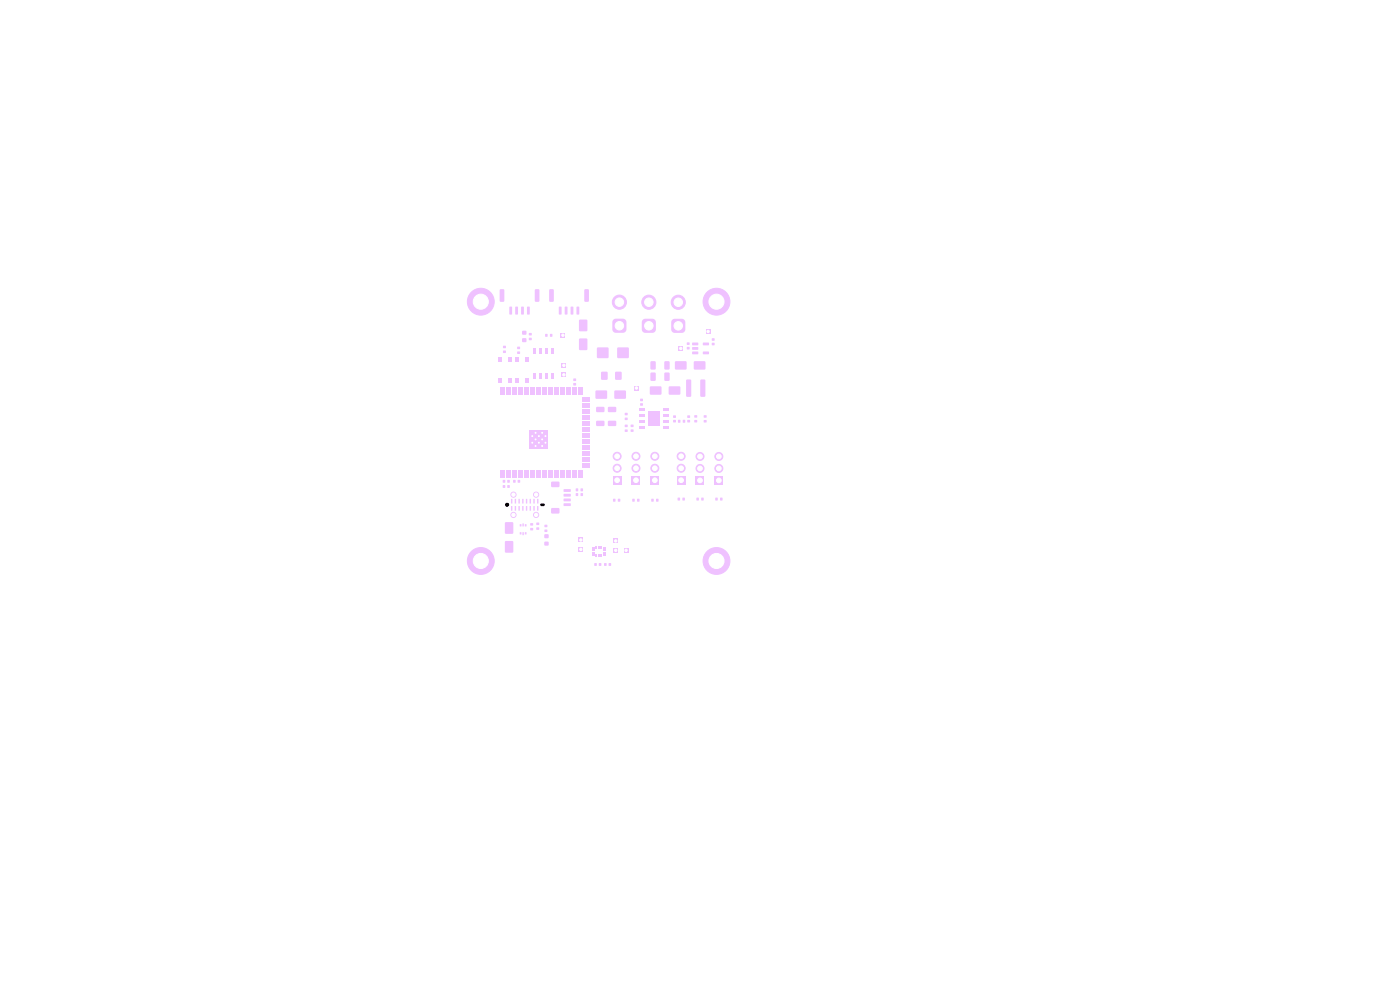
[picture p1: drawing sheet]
<svg xmlns="http://www.w3.org/2000/svg" width="297mm" height="210mm" viewBox="0 0 297 210" stroke-linecap="round" stroke-linejoin="round" font-family="sans-serif">
<g fill="#efc1ff">
<path d="M106.7 74.4h.6v.5h-.6z"/>
<path d="M106.7 73.4h.6v.4h-.6z"/>
<path d="M123.2 103.6h.4v.6h-.4z"/>
<path d="M122.2 103.6h.4v.6h-.4z"/>
<path d="M149.7 69.8h1v1h-1z"/>
<path d="M151.6 101.1h1.7v1.7h-1.7z"/>
</g>
<g fill="#efc1ff" stroke="#efc1ff" stroke-width=".21">
<circle cx="152.5" cy="99.4" r=".85"/>
<circle cx="152.5" cy="96.8" r=".85"/>
</g>
<g fill="#efc1ff">
<path d="M146.9 72.7h1.2v.5h-1.2z"/>
<path d="M146.9 73.7l1.2-.1v.5l-1.2 .1z"/>
<path d="M146.9 74.6h1.2v.5h-1.2z"/>
<path d="M149.1 74.6h1.2l.1 .5h-1.2z"/>
<path d="M149.1 72.7h1.2l.1 .5h-1.2z"/>
<path d="M125.6 116.1h.5v.3h-.5z"/>
<path d="M125.6 116.6h.5v.3h-.5z"/>
<path d="M125.6 117.1h.5v.3h-.5z"/>
<path d="M125.6 117.6h.5v.3h-.5z"/>
<path d="M126.3 117.7h.4v.5h-.4z"/>
<path d="M126.8 117.7h.4v.5h-.4z"/>
<path d="M127.3 117.7h.4v.5h-.4z"/>
<path d="M127.9 117.6h.5v.3h-.5z"/>
<path d="M127.9 117.1h.5v.3h-.5z"/>
<path d="M127.9 116.6h.5v.3h-.5z"/>
<path d="M127.9 116.1h.5v.3h-.5z"/>
<path d="M127.3 115.8h.4v.5h-.4z"/>
<path d="M126.8 115.8h.4v.5h-.4z"/>
<path d="M126.3 115.8h.4v.5h-.4z"/>
<path d="M143.2 76.7h2.4v1.6h-2.4z"/>
<path d="M147.2 76.7h2.4v1.6h-2.4z"/>
<path d="M122.3 65.1h.6l-.1 1.6-.5-.1z"/>
<path d="M121.1 65.1h.5v1.6l-.5-.1z"/>
<path d="M119.8 65.1h.6l-.1 1.6-.5-.1z"/>
<path d="M118.6 65.1h.5v1.6l-.5-.1z"/>
<path d="M124 61.4l.7-.1 .2 .2v2.3l-.1 .2h-.6l-.2-.1z"/>
<path d="M116.6 61.4l.6-.1 .3 .2v2.3l-.2 .2h-.6l-.2-.1z"/>
<path d="M122.7 116h1v1h-1z"/>
<path d="M132.6 87.6h.5v.5h-.5z"/>
<path d="M132.6 88.6h.5v.5h-.5z"/>
<path d="M138.2 105.8h.4v.6h-.4z"/>
<path d="M139.2 105.8h.5v.6h-.5z"/>
<path d="M142.6 67.9l.5-.3h1.5l.5 .2 .3 .6v1.5l-.2 .4-.6 .3h-1.5l-.4-.1-.3-.6v-1.5z"/>
</g>
<circle cx="143.9" cy="64.1" r="1.5" fill="#efc1ff" stroke="#efc1ff" stroke-width=".21"/>
<g fill="#efc1ff">
<path d="M130.1 105.8h.4v.6h-.4z"/>
<path d="M131.1 105.8h.5v.6h-.5z"/>
<path d="M113.8 110.9h.6v.4h-.6z"/>
<path d="M113.8 111.9h.6v.5h-.6z"/>
<path d="M130.1 101h1.7v1.7h-1.7z"/>
</g>
<g fill="#efc1ff" stroke="#efc1ff" stroke-width=".21">
<circle cx="130.9" cy="99.3" r=".85"/>
<circle cx="130.9" cy="96.8" r=".85"/>
</g>
<g fill="#efc1ff">
<path d="M141.9 82h2.4v1.7h-2.4z"/>
<path d="M137.9 82h2.4v1.7h-2.4z"/>
<path d="M134.1 101h1.7v1.7h-1.7z"/>
</g>
<g fill="#efc1ff" stroke="#efc1ff" stroke-width=".21">
<circle cx="134.9" cy="99.3" r=".85"/>
<circle cx="134.9" cy="96.8" r=".85"/>
</g>
<g fill="#efc1ff">
<path d="M145.7 73.6h.6v.5h-.6z"/>
<path d="M145.7 72.7h.6v.4h-.6z"/>
<path d="M112.2 70.7h.6v.4h-.6z"/>
<path d="M112.2 71.7h.6v.4h-.6z"/>
<path d="M130.2 67.8l.4-.2h1.5l.6 .3 .2 .5v1.5l-.3 .5-.5 .2h-1.5l-.5-.3-.2-.4v-1.5z"/>
</g>
<circle cx="131.4" cy="64.1" r="1.5" fill="#efc1ff" stroke="#efc1ff" stroke-width=".21"/>
<g fill="#efc1ff">
<path d="M119.1 79h1v1h-1z"/>
<path d="M126.5 86.4l1.6-.1 .1 .2v.8l-.2 .1h-1.4l-.2-.2z"/>
<path d="M126.5 89.3h1.6l.1 .2v.7l-.2 .2h-1.4l-.2-.3z"/>
<path d="M151 71.8h.6v.5h-.6z"/>
<path d="M151 72.7h.6v.5h-.6z"/>
<path d="M122.2 104.6h.4v.6h-.4z"/>
<path d="M123.2 104.6h.4v.6h-.4z"/>
<path d="M147.6 101.1h1.7v1.7h-1.7z"/>
</g>
<g fill="#efc1ff" stroke="#efc1ff" stroke-width=".21">
<circle cx="148.5" cy="99.4" r=".85"/>
<circle cx="148.5" cy="96.8" r=".85"/>
</g>
<g fill="#efc1ff">
<path d="M115.5 114.9h.8v.8h-.8z"/>
<path d="M115.5 113.4h.8v.7h-.8z"/>
<path d="M127.6 78.9h1.2v1.6h-1.2z"/>
<path d="M130.5 78.9h1.3v1.6h-1.3z"/>
<path d="M149.3 88.1h.6v.5h-.6z"/>
<path d="M149.3 89.1h.6v.5h-.6z"/>
<path d="M132.6 90.1h.5v.5h-.5z"/>
<path d="M132.6 91.1h.5v.5h-.5z"/>
<path d="M142.8 89.1h.6v.5h-.6z"/>
<path d="M142.8 88.1h.6v.5h-.6z"/>
<path d="M107.6 102.9h.5v.6h-.5z"/>
<path d="M106.7 102.9h.5v.6h-.5z"/>
<path d="M109.7 73.6h.6v.4h-.6z"/>
<path d="M109.7 74.6h.6v.5h-.6z"/>
</g>
<circle cx="102" cy="64" r="2.85" fill="#efc1ff" stroke="#efc1ff" stroke-width=".21"/>
<g fill="#efc1ff">
<path d="M151.8 105.6h.4v.6h-.4z"/>
<path d="M152.8 105.6h.5v.6h-.5z"/>
<path d="M106.1 99.7h.9v1.5h-.9z"/>
<path d="M107.4 99.7h.9v1.5h-.9z"/>
<path d="M108.7 99.7h.9v1.5h-.9z"/>
<path d="M110 99.7h.9v1.5h-.9z"/>
<path d="M111.2 99.7h.9v1.5h-.9z"/>
<path d="M112.5 99.7h.9v1.5h-.9z"/>
<path d="M113.8 99.7h.9v1.5h-.9z"/>
<path d="M115 99.7h.9v1.5h-.9z"/>
<path d="M116.3 99.7h.9v1.5h-.9z"/>
<path d="M117.6 99.7h.9v1.5h-.9z"/>
<path d="M118.8 99.7h.9v1.5h-.9z"/>
<path d="M120.1 99.7h.9v1.5h-.9z"/>
<path d="M121.4 99.7h.9v1.5h-.9z"/>
<path d="M122.7 99.7h.9v1.5h-.9z"/>
<path d="M123.6 98.2h1.5v.9h-1.5z"/>
<path d="M123.6 97h1.5v.9h-1.5z"/>
<path d="M123.6 95.7h1.5v.9h-1.5z"/>
<path d="M123.6 94.4h1.5v.9h-1.5z"/>
<path d="M123.6 93.2h1.5v.9h-1.5z"/>
<path d="M123.6 91.9h1.5v.9h-1.5z"/>
<path d="M123.6 90.6h1.5v.9h-1.5z"/>
<path d="M123.6 89.4h1.5v.9h-1.5z"/>
<path d="M123.6 88.1h1.5v.9h-1.5z"/>
<path d="M123.6 86.8h1.5v.9h-1.5z"/>
<path d="M123.6 85.5h1.5v.9h-1.5z"/>
<path d="M123.6 84.3h1.5v.9h-1.5z"/>
<path d="M122.7 82.2h.9v1.5h-.9z"/>
<path d="M121.4 82.2h.9v1.5h-.9z"/>
<path d="M120.1 82.2h.9v1.5h-.9z"/>
<path d="M118.8 82.2h.9v1.5h-.9z"/>
<path d="M117.6 82.2h.9v1.5h-.9z"/>
<path d="M116.3 82.2h.9v1.5h-.9z"/>
<path d="M115 82.2h.9v1.5h-.9z"/>
<path d="M113.8 82.2h.9v1.5h-.9z"/>
<path d="M112.5 82.2h.9v1.5h-.9z"/>
<path d="M111.2 82.2h.9v1.5h-.9z"/>
<path d="M110 82.2h.9v1.5h-.9z"/>
<path d="M108.7 82.2h.9v1.5h-.9z"/>
<path d="M107.4 82.2h.9v1.5h-.9z"/>
<path d="M106.1 82.2h.9v1.5h-.9z"/>
</g>
<g fill="#efc1ff" stroke="#efc1ff" stroke-width=".21">
<circle cx="113.6" cy="94.6" r=".3"/>
<circle cx="115" cy="94.6" r=".3"/>
<circle cx="112.9" cy="93.9" r=".3"/>
<circle cx="114.3" cy="93.9" r=".3"/>
<circle cx="115.7" cy="93.9" r=".3"/>
<circle cx="113.6" cy="93.2" r=".3"/>
</g>
<path d="M112.4 91.3h3.9v3.9h-3.9z" fill="#efc1ff"/>
<g fill="#efc1ff" stroke="#efc1ff" stroke-width=".21">
<circle cx="115" cy="93.2" r=".3"/>
<circle cx="112.9" cy="92.5" r=".3"/>
<circle cx="114.3" cy="92.5" r=".3"/>
<circle cx="115.7" cy="92.5" r=".3"/>
<circle cx="113.6" cy="91.8" r=".3"/>
<circle cx="115" cy="91.8" r=".3"/>
</g>
<g fill="#efc1ff">
<path d="M145.6 80.6l.8-.1 .2 .1v3.3l-.1 .3h-.7l-.2-.2z"/>
<path d="M148.6 80.6l.8-.1 .2 .1v3.3l-.1 .3h-.7l-.2-.2z"/>
<path d="M109.2 80.3h.7v1h-.7z"/>
<path d="M109.2 75.9h.7v1h-.7z"/>
<path d="M111.4 80.3h.7v1h-.7z"/>
<path d="M111.4 75.9h.7v1h-.7z"/>
<path d="M138.1 101h1.7v1.7h-1.7z"/>
</g>
<g fill="#efc1ff" stroke="#efc1ff" stroke-width=".21">
<circle cx="138.9" cy="99.3" r=".85"/>
<circle cx="138.9" cy="96.8" r=".85"/>
</g>
<g fill="#efc1ff">
<path d="M119.1 77h1v1h-1z"/>
<path d="M113.1 79.1h.5v1.2h-.5z"/>
<path d="M114.3 79.1h.5v1.2h-.5z"/>
<path d="M115.6 79.1h.5v1.2h-.5z"/>
<path d="M116.9 79.1h.5v1.2h-.5z"/>
<path d="M116.9 73.8h.5v1.3h-.5z"/>
<path d="M115.6 73.8h.5v1.3h-.5z"/>
<path d="M114.3 73.8h.5v1.3h-.5z"/>
<path d="M113.1 73.8h.5v1.3h-.5z"/>
</g>
<circle cx="102" cy="119" r="2.85" fill="#efc1ff" stroke="#efc1ff" stroke-width=".21"/>
<g fill="#efc1ff">
<path d="M121.6 80.3h.6v.5h-.6z"/>
<path d="M121.6 81.3h.6v.5h-.6z"/>
<path d="M115.5 112.4h.6v.4h-.6z"/>
<path d="M115.5 111.3h.6v.5h-.6z"/>
<path d="M141 79.1l.8-.1 .2 .2 .1 1.4-.2 .2h-.7l-.3-.1z"/>
<path d="M138 79.1l.9-.1 .2 .2v1.4l-.1 .2h-.8l-.2-.1z"/>
<path d="M107.2 114.8h1.6v2.4h-1.6z"/>
<path d="M107.2 110.8h1.6v2.4h-1.6z"/>
<path d="M134.5 81.8h1v1h-1z"/>
<path d="M126.1 119.5h.5v.5h-.5z"/>
<path d="M127.1 119.5h.4v.5h-.4z"/>
<path d="M122.7 114h1v1h-1z"/>
<path d="M111.8 65.1h.6l-.1 1.6-.5-.1z"/>
<path d="M110.6 65.1h.5v1.6l-.5-.1z"/>
<path d="M109.3 65.1h.6l-.1 1.6-.5-.1z"/>
<path d="M108.1 65.1h.5v1.6l-.5-.1z"/>
<path d="M113.5 61.4l.7-.1 .2 .2v2.3l-.1 .2h-.6l-.2-.1z"/>
<path d="M106.1 61.4l.6-.1 .3 .2v2.3l-.2 .2h-.6l-.2-.1z"/>
</g>
<circle cx="152" cy="64" r="2.85" fill="#efc1ff" stroke="#efc1ff" stroke-width=".21"/>
<g fill="#efc1ff">
<path d="M119.6 106.8h1.4l.1 .5h-1.5z"/>
<path d="M119.6 105.8h1.4l.1 .5h-1.5z"/>
<path d="M119.6 104.8h1.4l.1 .5h-1.5z"/>
<path d="M119.6 103.8h1.4l.1 .5h-1.5z"/>
<path d="M117 107.8h1.5l.2 .2v.8l-.2 .2-1.4-.1-.2-.2z"/>
<path d="M117 102.2h1.5l.2 .2v.8l-.2 .2-1.4-.1-.2-.2z"/>
<path d="M143.6 101h1.7v1.7h-1.7z"/>
</g>
<g fill="#efc1ff" stroke="#efc1ff" stroke-width=".21">
<circle cx="144.5" cy="99.3" r=".85"/>
<circle cx="144.5" cy="96.8" r=".85"/>
</g>
<g fill="#efc1ff">
<path d="M130.1 116.2h1v1h-1z"/>
<path d="M112.5 111h.6v.5h-.6z"/>
<path d="M112.5 112h.6v.5h-.6z"/>
<path d="M135.8 85.6h.6v.4h-.6z"/>
<path d="M135.8 84.6h.6v.5h-.6z"/>
<path d="M143.8 105.6h.4v.6h-.4z"/>
<path d="M144.8 105.6h.5v.6h-.5z"/>
<path d="M128.2 119.5h.5v.5h-.5z"/>
<path d="M129.1 119.5h.5v.5h-.5z"/>
<path d="M126.4 82.9h2.3v1.6h-2.3z"/>
<path d="M130.4 82.9h2.3v1.6h-2.3z"/>
<path d="M122.9 71.9h1.6v2.3h-1.6z"/>
<path d="M122.9 67.9h1.6v2.3h-1.6z"/>
<path d="M136.3 67.9l.6-.3h1.5l.5 .2 .2 .6v1.5l-.1 .4-.6 .3h-1.5l-.5-.2-.3-.5v-1.5z"/>
</g>
<circle cx="137.6" cy="64.1" r="1.5" fill="#efc1ff" stroke="#efc1ff" stroke-width=".21"/>
<g fill="#efc1ff">
<path d="M111.4 111.2h.3v.5h-.3z"/>
<path d="M110.8 111.1h.3v.6l-.3-.1z"/>
<path d="M110.3 111.2h.3v.5h-.3z"/>
<path d="M110.3 112.9h.3v.5h-.3z"/>
<path d="M110.8 112.9h.3v.6h-.3z"/>
<path d="M111.4 112.9h.3v.5h-.3z"/>
</g>
<circle cx="107.6" cy="107.1" r=".33" fill="#efc1ff" stroke="#efc1ff" stroke-width=".21"/>
<path d="M114.9 107.1h.4" fill="none" stroke="#efc1ff" stroke-width=".58"/>
<g fill="#efc1ff">
<path d="M108.4 105.8l.3 .1v.9h-.3z"/>
<path d="M109.2 105.8l.3 .1-.1 .9h-.2z"/>
<path d="M110 105.8l.3 .1-.1 .9h-.2z"/>
<path d="M110.8 105.8l.3 .1-.1 .9h-.2z"/>
<path d="M111.6 105.8l.3 .1-.1 .9h-.2z"/>
<path d="M112.4 105.8l.2 .1v.9h-.2z"/>
<path d="M113.2 105.8l.2 .1v.9h-.3z"/>
<path d="M114 105.8l.2 .1v.9h-.3z"/>
<path d="M114 107.4h.2v.9h-.3z"/>
<path d="M113.2 107.4h.2v.9h-.3z"/>
<path d="M112.4 107.4h.2v.9h-.2z"/>
<path d="M111.6 107.4h.3l-.1 .9h-.2z"/>
<path d="M110.8 107.4h.3l-.1 .9h-.2z"/>
<path d="M110 107.4h.3l-.1 .9h-.2z"/>
<path d="M109.2 107.4h.3l-.1 .9h-.2z"/>
<path d="M108.4 107.4h.3v.9h-.3z"/>
</g>
<g fill="#efc1ff" stroke="#efc1ff" stroke-width=".21">
<circle cx="108.9" cy="104.9" r=".55"/>
<circle cx="108.9" cy="109.2" r=".55"/>
<circle cx="113.7" cy="104.9" r=".55"/>
<circle cx="113.7" cy="109.2" r=".55"/>
</g>
<g fill="#efc1ff">
<path d="M107.9 75.8h.7v1h-.7z"/>
<path d="M107.9 80.2h.7v1h-.7z"/>
<path d="M105.7 75.8h.7v1h-.7z"/>
<path d="M105.8 80.2h.6v1h-.6z"/>
<path d="M135.5 86.6h1.2v.5h-1.2z"/>
<path d="M135.5 87.9h1.2v.5h-1.2z"/>
<path d="M135.5 89.1h1.2v.5h-1.2z"/>
<path d="M135.5 90.4h1.2v.5h-1.2z"/>
<path d="M140.7 90.4h1.3v.5h-1.3z"/>
<path d="M140.7 89.1h1.3v.5h-1.3z"/>
<path d="M140.7 87.9h1.3v.5h-1.3z"/>
<path d="M140.7 86.6h1.3v.5h-1.3z"/>
<path d="M137.5 87.2h2.4v3.1h-2.4z"/>
<path d="M109.8 101.8h.5v.6h-.5z"/>
<path d="M108.9 101.8h.5v.6h-.5z"/>
<path d="M143.9 73.4h1v1h-1z"/>
<path d="M130.1 114.2h1v1h-1z"/>
<path d="M131 73.8h2.3v2.1h-2.3z"/>
<path d="M126.7 73.8h2.3v2.1h-2.3z"/>
<path d="M133.8 90.1h.6v.5h-.6z"/>
<path d="M133.8 91.1h.6v.5h-.6z"/>
<path d="M129 86.4l1.6-.1 .1 .2v.8l-.2 .1h-1.4l-.2-.2z"/>
<path d="M129 89.3h1.6l.1 .2v.7l-.2 .2h-1.4l-.2-.3z"/>
<path d="M141 76.7l.8-.1 .2 .2 .1 1.4-.2 .2h-.7l-.3-.1z"/>
<path d="M138 76.7l.9-.1 .2 .2v1.4l-.1 .2h-.8l-.2-.1z"/>
<path d="M116.7 70.9h.5v.5h-.5z"/>
<path d="M115.7 70.9h.4v.5h-.4z"/>
<path d="M118.9 70.6h1v1h-1z"/>
</g>
<circle cx="152" cy="119" r="2.85" fill="#efc1ff" stroke="#efc1ff" stroke-width=".21"/>
<g fill="#efc1ff">
<path d="M147.3 89.1h.6v.5h-.6z"/>
<path d="M147.3 88.1h.6v.5h-.6z"/>
<path d="M106.7 101.8h.5v.6h-.5z"/>
<path d="M107.6 101.8h.5v.6h-.5z"/>
<path d="M143.9 89.1h.4v.5h-.4z"/>
<path d="M144.9 89.1h.4v.5h-.4z"/>
<path d="M134.2 105.8h.4v.6h-.4z"/>
<path d="M135.2 105.8h.4v.6h-.4z"/>
<path d="M147.8 105.6h.4v.6h-.4z"/>
<path d="M148.8 105.6h.5v.6h-.5z"/>
<path d="M145.8 89.1h.6v.5h-.6z"/>
<path d="M145.8 88.1h.6v.5h-.6z"/>
<path d="M110.8 71.8h.8v.7h-.8z"/>
<path d="M110.8 70.2h.8v.8h-.8z"/>
<path d="M132.3 116.2h1v1h-1z"/>
</g>
<g fill="#fff" stroke="#fff" stroke-width=".21">
<circle cx="150.2" cy="70.3" r=".25"/>
<circle cx="152.5" cy="101.9" r=".5"/>
<circle cx="152.5" cy="99.4" r=".5"/>
<circle cx="152.5" cy="96.8" r=".5"/>
<circle cx="123.2" cy="116.5" r=".25"/>
<circle cx="143.9" cy="69.1" r=".9"/>
<circle cx="143.9" cy="64.1" r=".9"/>
<circle cx="130.9" cy="101.9" r=".5"/>
<circle cx="130.9" cy="99.3" r=".5"/>
<circle cx="130.9" cy="96.8" r=".5"/>
<circle cx="134.9" cy="101.9" r=".5"/>
<circle cx="134.9" cy="99.3" r=".5"/>
<circle cx="134.9" cy="96.8" r=".5"/>
<circle cx="131.4" cy="69.1" r=".9"/>
<circle cx="131.4" cy="64.1" r=".9"/>
<circle cx="119.6" cy="79.5" r=".25"/>
<circle cx="148.5" cy="101.9" r=".5"/>
<circle cx="148.5" cy="99.4" r=".5"/>
<circle cx="148.5" cy="96.8" r=".5"/>
<circle cx="102" cy="64" r="1.6"/>
<circle cx="113.6" cy="94.6" r=".1"/>
<circle cx="115" cy="94.6" r=".1"/>
<circle cx="112.9" cy="93.9" r=".1"/>
<circle cx="114.3" cy="93.9" r=".1"/>
<circle cx="115.7" cy="93.9" r=".1"/>
<circle cx="113.6" cy="93.2" r=".1"/>
<circle cx="115" cy="93.2" r=".1"/>
<circle cx="112.9" cy="92.5" r=".1"/>
<circle cx="114.3" cy="92.5" r=".1"/>
<circle cx="115.7" cy="92.5" r=".1"/>
<circle cx="113.6" cy="91.8" r=".1"/>
<circle cx="115" cy="91.8" r=".1"/>
<circle cx="138.9" cy="101.9" r=".5"/>
<circle cx="138.9" cy="99.3" r=".5"/>
<circle cx="138.9" cy="96.8" r=".5"/>
<circle cx="119.6" cy="77.5" r=".25"/>
<circle cx="102" cy="119" r="1.6"/>
<circle cx="135" cy="82.3" r=".25"/>
<circle cx="123.2" cy="114.5" r=".25"/>
<circle cx="152" cy="64" r="1.6"/>
<circle cx="144.5" cy="101.9" r=".5"/>
<circle cx="144.5" cy="99.3" r=".5"/>
<circle cx="144.5" cy="96.8" r=".5"/>
<circle cx="130.6" cy="116.7" r=".25"/>
<circle cx="137.6" cy="69.1" r=".9"/>
<circle cx="137.6" cy="64.1" r=".9"/>
<circle cx="108.9" cy="104.9" r=".35"/>
<circle cx="108.9" cy="109.2" r=".35"/>
<circle cx="113.7" cy="104.9" r=".35"/>
<circle cx="113.7" cy="109.2" r=".35"/>
<circle cx="144.4" cy="73.9" r=".25"/>
<circle cx="130.6" cy="114.7" r=".25"/>
<circle cx="119.4" cy="71.1" r=".25"/>
<circle cx="152" cy="119" r="1.6"/>
<circle cx="132.8" cy="116.7" r=".25"/>
</g>
<circle cx="107.6" cy="107.1" r=".33" fill="#000" stroke="#000" stroke-width=".21"/>
<path d="M114.9 107.1h.4" fill="none" stroke="#000" stroke-width=".58"/>
</svg>
